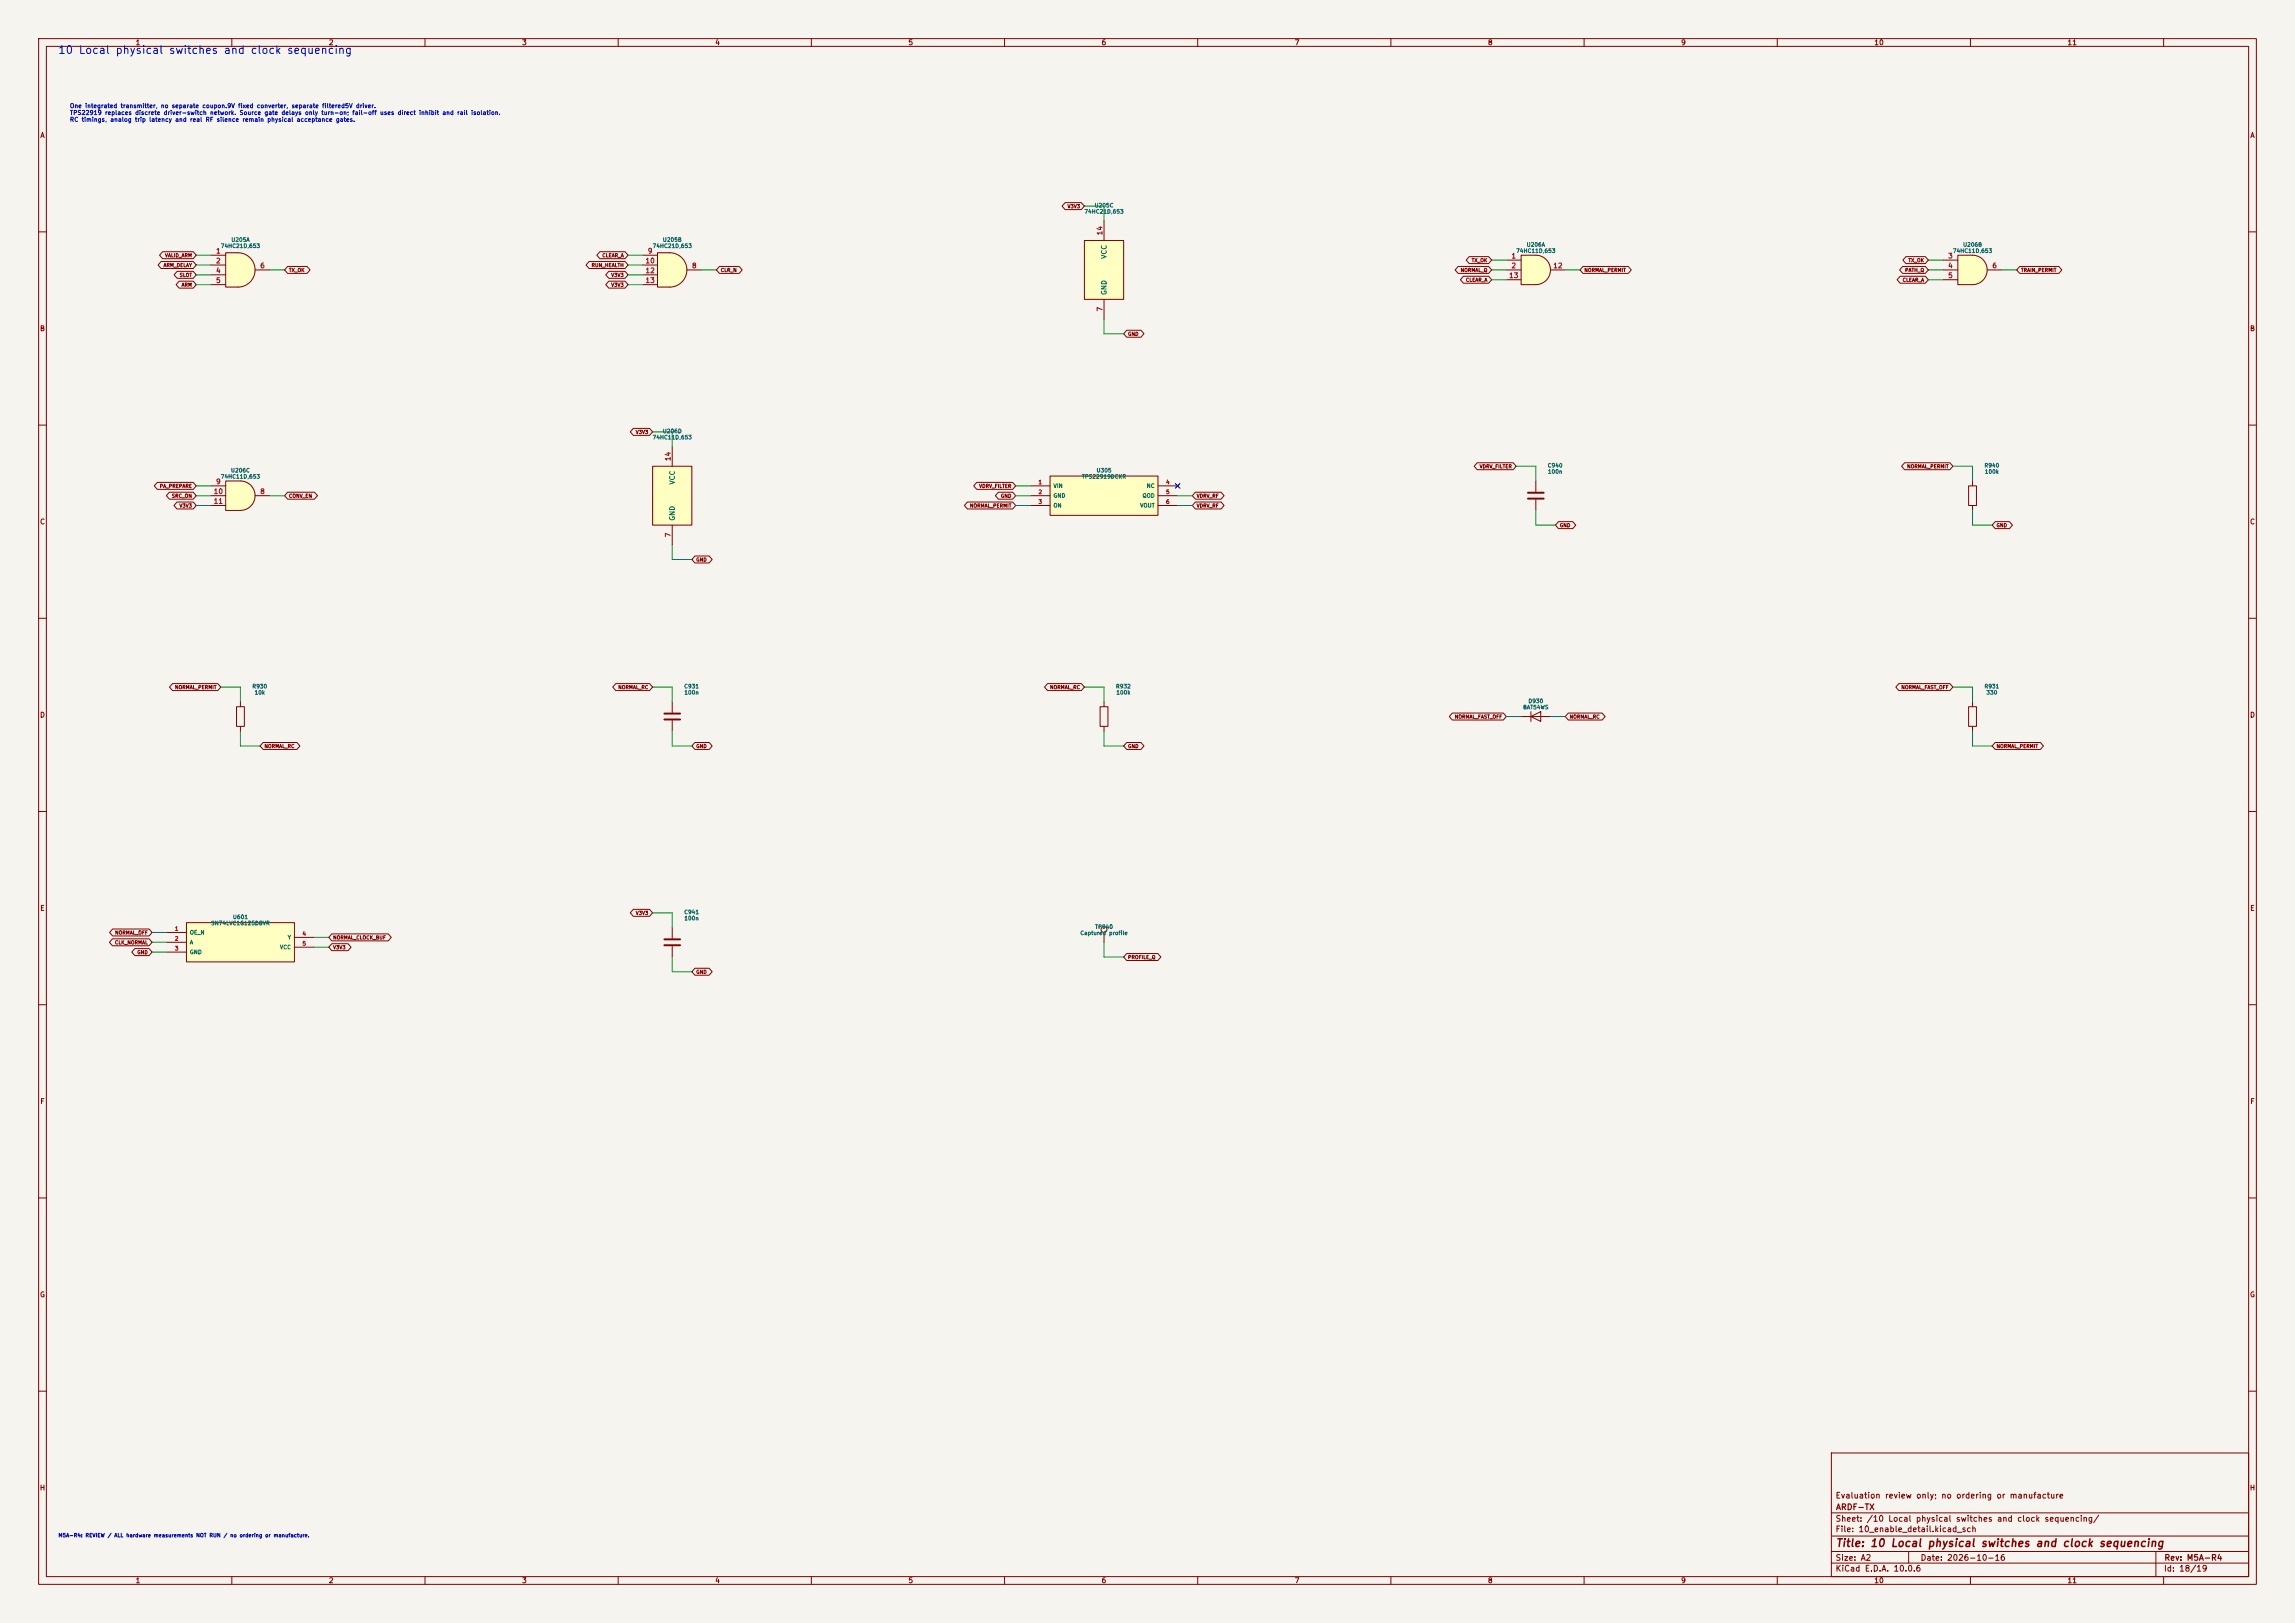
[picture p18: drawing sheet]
<svg xmlns="http://www.w3.org/2000/svg" width="594mm" height="420mm" viewBox="0 0 594 420" stroke-linecap="round" stroke-linejoin="round" font-family="sans-serif">
<defs><g id="words">
<text font-size="2" fill="#0000c2" x="14.9" y="14.4">10 Local physical switches and clock sequencing</text>
<text font-size="2" fill="#840000" x="475" y="400.8">Title: 10 Local physical switches and clock sequencing</text>
<g font-size="1.5" fill="#840000">
<text x="475" y="388.1">Evaluation review only; no ordering or manufacture</text>
<text x="475" y="394.1">Sheet: /10 Local physical switches and clock sequencing/</text>
<text x="475.1" y="391.1">ARDF-TX</text>
<text x="475" y="396.8">File: 10_enable_detail.kicad_sch</text>
<text x="475" y="407">KiCad E.D.A. 10.0.6</text>
<text x="475" y="404.2">Size: A2</text>
<text x="497" y="404.2">Date: 2026-10-16</text>
<text x="560" y="407">Id: 18/19</text>
<text x="560.1" y="404.2">Rev: M5A-R4</text>
</g>
<g font-size="1.3" fill="#840000">
<text x="35" y="12">1</text>
<text x="85" y="12">2</text>
<text x="135" y="12">3</text>
<text x="185" y="12">4</text>
<text x="235" y="12">5</text>
<text x="285" y="12">6</text>
<text x="335" y="12">7</text>
<text x="385" y="12">8</text>
<text x="435" y="12">9</text>
<text x="485" y="12">10</text>
<text x="535" y="12">11</text>
<text x="10.3" y="36">A</text>
<text x="582.3" y="36">A</text>
<text x="10.2" y="86">B</text>
<text x="582.2" y="86">B</text>
<text x="10.2" y="136">C</text>
<text x="582.2" y="136">C</text>
<text x="10.2" y="186">D</text>
<text x="582.2" y="186">D</text>
<text x="10.3" y="236">E</text>
<text x="582.3" y="236">E</text>
<text x="10.3" y="286">F</text>
<text x="582.3" y="286">F</text>
<text x="10.2" y="336">G</text>
<text x="582.2" y="336">G</text>
<text x="10.2" y="386">H</text>
<text x="582.2" y="386">H</text>
<text x="35" y="410">1</text>
<text x="85" y="410">2</text>
<text x="135" y="410">3</text>
<text x="185" y="410">4</text>
<text x="235" y="410">5</text>
<text x="285" y="410">6</text>
<text x="335" y="410">7</text>
<text x="385" y="410">8</text>
<text x="435" y="410">9</text>
<text x="485" y="410">10</text>
<text x="535" y="410">11</text>
</g>
<g font-size="1.3" fill="#a90000">
<text x="55.8" y="65.9">1</text>
<text x="167.5" y="65.9">9</text>
<text x="285.6" y="61" transform="rotate(-90 285.6 61)">14</text>
<text x="55.8" y="68.4">2</text>
<text x="55.8" y="71">4</text>
<text x="67.2" y="69.7">6</text>
<text x="166.9" y="68.4">10</text>
<text x="166.9" y="71">12</text>
<text x="179" y="69.7">8</text>
<text x="391.1" y="67.2">1</text>
<text x="391.1" y="69.7">2</text>
<text x="401.9" y="69.7">12</text>
<text x="504.1" y="67.2">3</text>
<text x="504.1" y="69.7">4</text>
<text x="515.5" y="69.7">6</text>
<text x="55.8" y="73.5">5</text>
<text x="166.9" y="73.5">13</text>
<text x="390.5" y="72.3">13</text>
<text x="504.1" y="72.3">5</text>
<text x="285.6" y="80.7" transform="rotate(-90 285.6 80.7)">7</text>
<text x="173.9" y="119.4" transform="rotate(-90 173.9 119.4)">14</text>
<text x="55.8" y="125.6">9</text>
<text x="55.2" y="128.1">10</text>
<text x="55.2" y="130.7">11</text>
<text x="67.2" y="128.1">8</text>
<text x="173.9" y="139.2" transform="rotate(-90 173.9 139.2)">7</text>
</g>
<g font-size="1.3" fill="#006464">
<text x="286.7" y="67.1" transform="rotate(-90 286.7 67.1)">VCC</text>
<text x="286.7" y="76.5" transform="rotate(-90 286.7 76.5)">GND</text>
<text x="175" y="125.5" transform="rotate(-90 175 125.5)">VCC</text>
<text x="175" y="134.9" transform="rotate(-90 175 134.9)">GND</text>
</g>
<g font-size="1.1" fill="#0000c2">
<text x="18" y="28.2">One integrated transmitter, no separate coupon.9V fixed converter, separate filtered5V driver.</text>
<text x="18" y="30">TPS22919 replaces discrete driver-switch network. Source gate delays only turn-on; fail-off uses direct inhibit and rail isolation.</text>
<text x="18" y="31.8">RC timings, analog trip latency and real RF silence remain physical acceptance gates.</text>
</g>
<g font-size="1" fill="#006464">
<text x="283.2" y="53.9">U205C</text>
<text x="280.6" y="55.5">74HC21D,653</text>
<text x="57" y="64.4">74HC21D,653</text>
<text x="59.7" y="62.8">U205A</text>
<text x="168.8" y="64.4">74HC21D,653</text>
<text x="171.4" y="62.8">U205B</text>
<text x="392.3" y="65.7">74HC11D,653</text>
<text x="395" y="64.1">U206A</text>
<text x="505.3" y="65.7">74HC11D,653</text>
<text x="508" y="64.1">U206B</text>
<text x="168.8" y="113.9">74HC11D,653</text>
<text x="171.4" y="112.3">U206D</text>
<text x="57" y="124.1">74HC11D,653</text>
<text x="59.7" y="122.5">U206C</text>
<text x="279.9" y="124.1">TPS22919DCKR</text>
<text x="283.7" y="122.5">U305</text>
<text x="400.5" y="121.2">C940</text>
<text x="400.5" y="122.8">100n</text>
<text x="513.5" y="121.2">R940</text>
<text x="513.6" y="122.8">100k</text>
<text x="272.5" y="126.5">VIN</text>
<text x="272.5" y="129">GND</text>
<text x="272.5" y="131.6">ON</text>
<text x="295" y="131.6">VOUT</text>
<text x="295.6" y="129">QOD</text>
<text x="296.7" y="126.5">NC</text>
<text x="65.2" y="178.4">R930</text>
<text x="65.8" y="180">10k</text>
<text x="177" y="178.4">C931</text>
<text x="177" y="180">100n</text>
<text x="288.7" y="178.4">R932</text>
<text x="288.8" y="180">100k</text>
<text x="513.5" y="178.4">R931</text>
<text x="514" y="180">330</text>
<text x="394.1" y="183.8">BAT54WS</text>
<text x="395.5" y="182.2">D930</text>
<text x="54.5" y="239.7">SN74LVC1G125DBVR</text>
<text x="60.2" y="238.1">U601</text>
<text x="177" y="236.8">C941</text>
<text x="177" y="238.4">100n</text>
<text x="49" y="242.1">OE_N</text>
<text x="49" y="244.6">A</text>
<text x="72.3" y="245.9">VCC</text>
<text x="74.4" y="243.3">Y</text>
<text x="279.5" y="242.2">Captured profile</text>
<text x="283.3" y="240.6">TP940</text>
<text x="49" y="247.1">GND</text>
</g>
<g font-size="1" fill="#a90000">
<text x="268.7" y="125.5">1</text>
<text x="301.7" y="125.5">4</text>
<text x="268.7" y="128.1">2</text>
<text x="268.7" y="130.6">3</text>
<text x="301.7" y="128.1">5</text>
<text x="301.7" y="130.6">6</text>
<text x="45.1" y="241.1">1</text>
<text x="45.1" y="243.7">2</text>
<text x="78.2" y="242.4">4</text>
<text x="78.2" y="244.9">5</text>
<text x="45.1" y="246.2">3</text>
</g>
<text font-size="1" fill="#0000c2" x="15" y="398">M5A-R4: REVIEW / ALL hardware measurements NOT RUN / no ordering or manufacture.</text>
<g font-size=".9" fill="#840000">
<text x="276.2" y="54.1">V3V3</text>
<text x="42.2" y="69.3">ARM_DELAY</text>
<text x="42.6" y="66.8">VALID_ARM</text>
<text x="46.4" y="71.9">SLOT</text>
<text x="74.7" y="70.6">TX_OK</text>
<text x="153" y="69.3">RUN_HEALTH</text>
<text x="155.8" y="66.8">CLEAR_A</text>
<text x="158.1" y="71.9">V3V3</text>
<text x="186.4" y="70.6">CLR_N</text>
<text x="377.9" y="70.6">NORMAL_Q</text>
<text x="380.8" y="68.1">TX_OK</text>
<text x="410" y="70.6">NORMAL_PERMIT</text>
<text x="493" y="70.6">PATH_Q</text>
<text x="493.8" y="68.1">TX_OK</text>
<text x="523" y="70.6">TRAIN_PERMIT</text>
<text x="46.9" y="74.4">ARM</text>
<text x="158.1" y="74.4">V3V3</text>
<text x="379.3" y="73.1">CLEAR_A</text>
<text x="492.3" y="73.1">CLEAR_A</text>
<text x="291.9" y="87.1">GND</text>
<text x="164.5" y="112.5">V3V3</text>
<text x="382.9" y="121.4">VDRV_FILTER</text>
<text x="493.5" y="121.4">NORMAL_PERMIT</text>
<text x="41.2" y="126.5">PA_PREPARE</text>
<text x="44.4" y="129">SRC_ON</text>
<text x="46.3" y="131.6">V3V3</text>
<text x="74.7" y="129">CONV_EN</text>
<text x="250.9" y="131.6">NORMAL_PERMIT</text>
<text x="253.3" y="126.5">VDRV_FILTER</text>
<text x="258.9" y="129">GND</text>
<text x="309.6" y="129">VDRV_RF</text>
<text x="309.6" y="131.6">VDRV_RF</text>
<text x="403.6" y="136.6">GND</text>
<text x="516.6" y="136.6">GND</text>
<text x="180.1" y="145.5">GND</text>
<text x="45.2" y="178.5">NORMAL_PERMIT</text>
<text x="159.9" y="178.5">NORMAL_RC</text>
<text x="271.7" y="178.5">NORMAL_RC</text>
<text x="492" y="178.5">NORMAL_FAST_OFF</text>
<text x="376.4" y="186.2">NORMAL_FAST_OFF</text>
<text x="406.2" y="186.2">NORMAL_RC</text>
<text x="68.3" y="193.8">NORMAL_RC</text>
<text x="180.1" y="193.8">GND</text>
<text x="291.9" y="193.8">GND</text>
<text x="516.6" y="193.8">NORMAL_PERMIT</text>
<text x="164.5" y="237">V3V3</text>
<text x="29.6" y="244.6">CLK_NORMAL</text>
<text x="29.7" y="242">NORMAL_OFF</text>
<text x="86.1" y="243.3">NORMAL_CLOCK_BUF</text>
<text x="86.1" y="245.9">V3V3</text>
<text x="35.4" y="247.1">GND</text>
<text x="291.9" y="248.4">PROFILE_Q</text>
<text x="180.1" y="252.2">GND</text>
</g>
</g></defs>
<path d="M0 0h594v420h-594z" fill="#f5f4ef" stroke="#f5f4ef" stroke-width=".26"/>
<g fill="none" stroke="#840000" stroke-width=".26">
<path d="M10 10h574v400h-574zM12 12h570v396h-570zM60 10v2M110 10v2M160 10v2M210 10v2M260 10v2M310 10v2M360 10v2M410 10v2M460 10v2M510 10v2"/>
<path d="M560 10v2M10 60h2M582 60h2M10 110h2M582 110h2M10 160h2M582 160h2M10 210h2M582 210h2M10 260h2M582 260h2M10 310h2"/>
<path d="M582 310h2M10 360h2M474 376h108v32h-108zM582 360h2M474 397.5h108M474 391.5h108M60 408v2M110 408v2M160 408v2M210 408v2M260 408v2M310 408v2"/>
<path d="M360 408v2M410 408v2M460 408v2M474 404.5h108M474 401.5h108M494 401.5v3M510 408v2M558 401.5v6.5M560 408v2"/>
</g>
<path d="M397.5 66a3.8 3.8 0 0 1 3.8 3.9 3.8 3.8 0 0 1-3.8 3.8z" fill="#ffffc2" stroke="#ffffc2" stroke-width=".26"/>
<path d="M393.7 66h3.8v7.7h-3.8z" fill="#ffffc2"/>
<path d="M389.9 67.3h3.8M389.9 69.9h3.8M389.9 72.4h3.8M393.7 66h3.8a3.8 3.8 0 0 1 3.8 3.9 3.8 3.8 0 0 1-3.8 3.8h-3.8zM401.3 69.9h3.8M509.5 125.7h2.1v5.1h-2.1zM510.5 124.5v1.2M510.5 130.8v1.3M509.5 182.9h2.1v5.1h-2.1zM510.5 181.6v1.3M510.5 188v1.2" fill="none" stroke="#840000" stroke-width=".26"/>
<path d="M280.7 62.2h10.1v15.3h-10.1z" fill="#ffffc2"/>
<path d="M285.7 57.2v5M280.7 62.2h10.1v15.3h-10.1zM285.7 77.5v5.1M397.5 124.5v2.8M397.5 129.3v2.8M393.7 185.4h7.6M396.2 185.4l2.6-1.2v2.5zM396.2 184.2v2.5" fill="none" stroke="#840000" stroke-width=".26"/>
<path d="M395.5 127.5h4M395.5 129h4" fill="none" stroke="#840000" stroke-width=".51"/>
<path d="M271.8 123.2h27.9v10.2h-27.9z" fill="#ffffc2"/>
<path d="M266.7 125.7h5.1M266.7 128.3h5.1M266.7 130.8h5.1M271.8 123.2h27.9v10.2h-27.9zM299.7 125.7h5.1M299.7 128.3h5.1M299.7 130.8h5.1M304.4 125.3l.8 .8M305.2 125.3l-.8 .8" fill="none" stroke="#840000" stroke-width=".26"/>
<path d="M510.5 66a3.8 3.8 0 0 1 3.8 3.9 3.8 3.8 0 0 1-3.8 3.8z" fill="#ffffc2" stroke="#ffffc2" stroke-width=".26"/>
<path d="M506.7 66h3.8v7.7h-3.8z" fill="#ffffc2"/>
<g fill="none" stroke="#840000" stroke-width=".26">
<path d="M502.9 67.3h3.8M502.9 69.9h3.8M502.9 72.4h3.8M506.7 66h3.8a3.8 3.8 0 0 1 3.8 3.9 3.8 3.8 0 0 1-3.8 3.8h-3.8zM514.3 69.9h3.9M284.7 182.9h2.1v5.1h-2.1zM285.7 181.6v1.3M285.7 188v1.2M285.7 241.3v2.5"/>
<circle cx="285.8" cy="240.5" r=".76"/>
</g>
<path d="M173.4 65.4a4.4 4.4 0 0 1 4.4 4.5 4.4 4.4 0 0 1-4.4 4.4z" fill="#ffffc2" stroke="#ffffc2" stroke-width=".26"/>
<path d="M170.2 65.4h3.2v8.9h-3.2z" fill="#ffffc2"/>
<path d="M166.4 66h3.8M166.4 68.6h3.8M166.4 71.1h3.8M166.4 73.7h3.8M170.2 65.4h3.2a4.4 4.4 0 0 1 4.4 4.5 4.4 4.4 0 0 1-4.4 4.4h-3.2zM177.8 69.9h3.8" fill="none" stroke="#840000" stroke-width=".26"/>
<path d="M62.2 124.5a3.8 3.8 0 0 1 3.8 3.8 3.8 3.8 0 0 1-3.8 3.8z" fill="#ffffc2" stroke="#ffffc2" stroke-width=".26"/>
<path d="M58.4 124.5h3.8v7.6h-3.8z" fill="#ffffc2"/>
<path d="M54.6 128.3h3.8M54.6 125.7h3.8M54.6 130.8h3.8M58.4 124.5h3.8a3.8 3.8 0 0 1 3.8 3.8 3.8 3.8 0 0 1-3.8 3.8h-3.8zM66 128.3h3.8" fill="none" stroke="#840000" stroke-width=".26"/>
<path d="M61.6 65.4a4.4 4.4 0 0 1 4.4 4.5 4.4 4.4 0 0 1-4.4 4.4z" fill="#ffffc2" stroke="#ffffc2" stroke-width=".26"/>
<path d="M58.4 65.4h3.2v8.9h-3.2z" fill="#ffffc2"/>
<path d="M54.6 66h3.8M54.6 68.6h3.8M54.6 71.1h3.8M54.6 73.7h3.8M58.4 65.4h3.2a4.4 4.4 0 0 1 4.4 4.5 4.4 4.4 0 0 1-4.4 4.4h-3.2zM66 69.9h3.8" fill="none" stroke="#840000" stroke-width=".26"/>
<path d="M168.9 120.7h10.2v15.2h-10.2z" fill="#ffffc2"/>
<path d="M174 115.6v5.1M168.9 120.7h10.2v15.2h-10.2zM174 135.9v5.1M174 240v2.8M174 244.9v2.8" fill="none" stroke="#840000" stroke-width=".26"/>
<path d="M172 243.1h4M172 244.6h4" fill="none" stroke="#840000" stroke-width=".51"/>
<path d="M48.3 238.8h27.9v10.1h-27.9z" fill="#ffffc2"/>
<g fill="none" stroke="#840000" stroke-width=".26">
<path d="M275.7 52.4h4.2l.8 .9-.8 .9h-4.2l-.8-.9zM41.7 67.7h8.3l.8 .9-.8 .9h-8.3l-.8-.9zM42.1 65.1h7.9l.8 .9-.8 .9h-7.9l-.8-.9zM45.9 70.2h4.1l.8 .9-.8 .9h-4.1l-.8-.9zM46.4 72.8h3.6l.8 .9-.8 .9h-3.6l-.8-.9zM74.4 68.9h5.1l.8 1-.8 .9h-5.1l-.7-.9zM152.5 67.7h9.3l.8 .9-.8 .9h-9.3l-.8-.9zM155.3 65.1h6.5l.8 .9-.8 .9h-6.5l-.8-.9zM157.6 72.8h4.2l.8 .9-.8 .9h-4.2l-.8-.9zM157.6 70.2h4.2l.8 .9-.8 .9h-4.2l-.8-.9zM186.2 68.9h5.1l.8 1-.8 .9h-5.1l-.8-.9zM377.4 68.9h7.9l.8 1-.8 .9h-7.9l-.8-.9z"/>
<path d="M378.8 71.5h6.5l.8 .9-.8 .9h-6.5l-.8-.9zM380.3 66.4h5l.8 .9-.8 .9h-5l-.8-.9zM409.7 68.9h11.7l.8 1-.8 .9h-11.7l-.8-.9zM491.8 71.5h6.5l.8 .9-.8 .9h-6.5l-.8-.9zM492.4 68.9h5.9l.8 1-.8 .9h-5.9l-.7-.9zM493.3 66.4h5l.8 .9-.8 .9h-5l-.8-.9zM522.8 68.9h10.1l.8 1-.8 .9h-10.1l-.8-.9zM291.6 85.5h3.7l.8 .9-.8 .9h-3.7l-.8-.9zM163.9 110.9h4.2l.8 .9-.8 .9h-4.2l-.8-.9zM382.3 119.7h9.3l.8 1-.8 .9h-9.3l-.7-.9zM493 119.7h11.7l.8 1-.8 .9h-11.7l-.8-.9zM40.7 124.8h9.3l.8 .9-.8 .9h-9.3l-.8-.9z"/>
<path d="M43.8 127.4h6.2l.8 .9-.8 .9h-6.2l-.7-.9zM45.8 129.9h4.2l.8 .9-.8 .9h-4.2l-.8-.9zM74.4 127.4h7l.8 .9-.8 .9h-7l-.7-.9zM250.4 129.9h11.7l.8 .9-.8 .9h-11.7l-.8-.9zM252.8 124.8h9.3l.8 .9-.8 .9h-9.3l-.8-.9zM258.4 127.4h3.7l.8 .9-.8 .9h-3.7l-.8-.9zM309.4 127.4h6.6l.8 .9-.8 .9h-6.6l-.8-.9zM309.4 129.9h6.6l.8 .9-.8 .9h-6.6l-.8-.9zM403.4 135h3.7l.8 .9-.8 .9h-3.7l-.8-.9zM516.4 135h3.7l.8 .9-.8 .9h-3.7l-.8-.9zM179.9 143.9h3.6l.8 .9-.8 .9h-3.6l-.8-.9zM44.7 176.9h11.7l.7 .9-.7 .9h-11.7l-.8-.9z"/>
<path d="M159.4 176.9h8.7l.8 .9-.8 .9h-8.7l-.8-.9zM271.1 176.9h8.8l.8 .9-.8 .9h-8.8l-.8-.9zM491.5 176.9h13.2l.8 .9-.8 .9h-13.2l-.8-.9zM61.2 182.9h2v5.1h-2zM62.2 181.6v1.3M62.2 188v1.2M68.1 192.1h8.7l.8 .9-.8 .9h-8.7l-.8-.9zM174 181.6v2.8M174 186.4v2.8M179.9 192.1h3.6l.8 .9-.8 .9h-3.6l-.8-.9zM291.6 192.1h3.7l.8 .9-.8 .9h-3.7l-.8-.9zM375.9 184.5h13.2l.8 .9-.8 .9h-13.2l-.8-.9z"/>
<path d="M405.9 184.5h8.8l.8 .9-.8 .9h-8.8l-.8-.9zM516.4 192.1h11.7l.8 .9-.8 .9h-11.7l-.8-.9zM48.3 238.8h27.9v10.1h-27.9zM163.9 235.3h4.2l.8 .9-.8 .9h-4.2l-.8-.9zM29.1 242.9h9.5l.8 .9-.8 .9h-9.5l-.8-.9zM29.2 240.4h9.4l.8 .9-.8 .9h-9.4l-.8-.9zM34.9 245.5h3.7l.8 .9-.8 .9h-3.7l-.8-.9zM43.2 241.3h5.1M43.2 243.8h5.1M43.2 246.4h5.1M76.2 242.6h5.1M76.2 245.1h5.1"/>
<path d="M85.9 241.7h14.6l.8 .9-.8 .9h-14.6l-.8-.9zM85.9 244.2h4.2l.8 .9-.8 .9h-4.2l-.8-.9zM179.9 250.6h3.6l.8 .9-.8 .9h-3.6l-.8-.9zM291.6 246.7h8.1l.8 1-.8 .9h-8.1l-.8-.9z"/>
</g>
<path d="M172 184.7h4M172 186.2h4" fill="none" stroke="#840000" stroke-width=".51"/>
<g fill="none" stroke="#009600" stroke-width=".26">
<path d="M280.7 53.3h5v3.9M50.8 68.6h3.8M50.8 71.1h3.8M50.8 73.7h3.8M50.8 66h3.8M69.8 69.9h3.9M162.6 68.6h3.8M162.6 71.1h3.8M162.6 73.7h3.8M162.6 66h3.8M181.6 69.9h3.8M386.1 69.9h3.8"/>
<path d="M386.1 72.4h3.8M386.1 67.3h3.8M405.1 69.9h3.8M499.1 69.9h3.8M499.1 72.4h3.8M499.1 67.3h3.8M518.2 69.9h3.8M285.7 82.6v3.8h5.1M168.9 111.8h5.1v3.8M50.8 128.3h3.8M50.8 130.8h3.8M50.8 125.7h3.8"/>
<path d="M69.8 128.3h3.9M262.9 128.3h3.8M262.9 130.8h3.8M262.9 125.7h3.8M304.8 128.3h3.8M304.8 130.8h3.8M392.4 120.7h5.1v3.8M397.5 132.1v3.8h5.1M505.5 120.7h5v3.8M510.5 132.1v3.8h5.1M174 141v3.8h5.1M57.1 177.8h5.1v3.8"/>
<path d="M168.9 177.8h5.1v3.8M280.7 177.8h5v3.8M505.5 177.8h5v3.8M62.2 189.2v3.8h5.1M174 189.2v3.8h5.1M285.7 189.2v3.8h5.1M389.9 185.4h3.8M401.3 185.4h3.8M510.5 189.2v3.8h5.1M168.9 236.2h5.1v3.8M39.4 246.4h3.8M39.4 243.8h3.8"/>
<path d="M39.4 241.3h3.8M81.3 245.1h3.8M81.3 242.6h3.8M174 247.7v3.8h5.1M285.7 243.8v3.9h5.1"/>
</g>
<path d="M304.2 125.1l1.2 1.2M305.4 125.1l-1.2 1.2" fill="none" stroke="#000084" stroke-width=".26"/>
<use href="#words"/>
</svg>
